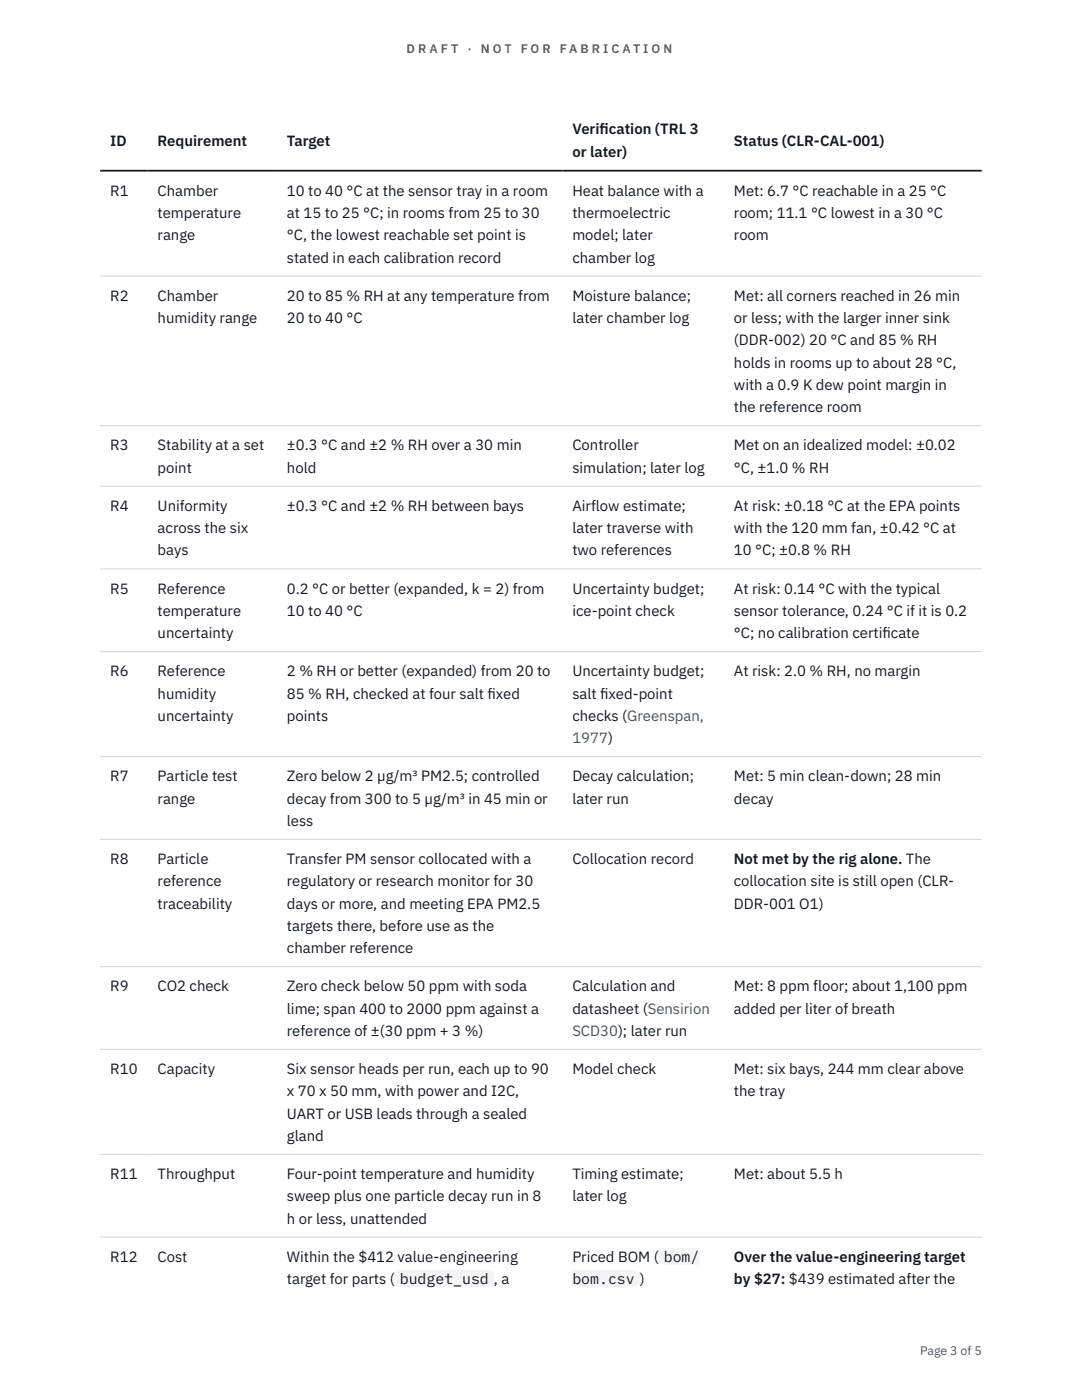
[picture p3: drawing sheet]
<svg xmlns="http://www.w3.org/2000/svg" width="216mm" height="279mm" viewBox="0 0 216 279" stroke-linecap="round" stroke-linejoin="round" font-family="sans-serif">
<defs><g id="words">
<g font-size="3" fill="#111827">
<text x="22" y="29.1">ID</text>
<text x="31.5" y="29.1">Requirement</text>
<text x="57.3" y="29.1">Target</text>
<text x="114.2" y="26.8">Verif</text>
<text x="119.6" y="26.8">ication (TRL 3</text>
<text x="146.5" y="29.1">Status (CLR-CAL-001)</text>
<text x="114.2" y="31.3">or later)</text>
<text x="22" y="39.1">R1</text>
<text x="31.5" y="39.1">Chamber</text>
<text x="57.3" y="39.1">10 to 40 °C at the sensor tray in a room</text>
<text x="114.2" y="39.1">Heat balance with a</text>
<text x="146.5" y="39.1">Met: 6.7 °C reachable in a 25 °C</text>
<text x="31.5" y="43.5">temperature</text>
<text x="31.5" y="48">range</text>
<text x="57.3" y="43.5">at 15 to 25 °C; in rooms from 25 to 30</text>
<text x="57.3" y="48">°C, the lowest reachable set point is</text>
<text x="114.2" y="43.5">thermoelectric</text>
<text x="114.2" y="48">model; later</text>
<text x="146.5" y="43.5">room; 11.1 °C lowest in a 30 °C</text>
<text x="146.5" y="48">room</text>
<text x="57.3" y="52.4">stated in each calibration record</text>
<text x="114.2" y="52.4">chamber log</text>
<text x="22" y="60">R2</text>
<text x="31.5" y="60">Chamber</text>
<text x="31.5" y="64.5">humidity range</text>
<text x="57.3" y="60">20 to 85 % RH at any temperature from</text>
<text x="57.3" y="64.5">20 to 40 °C</text>
<text x="114.2" y="60">Moisture balance;</text>
<text x="114.2" y="64.5">later chamber log</text>
<text x="146.5" y="60">Met: all corners reached in 26 min</text>
<text x="146.5" y="64.5">or less; with the larger inner sink</text>
<text x="146.5" y="68.9">(DDR-002) 20 °C and 85 % RH</text>
<text x="146.5" y="73.4">holds in rooms up to about 28 °C,</text>
<text x="146.5" y="77.8">with a 0.9 K dew point margin in</text>
<text x="146.5" y="82.3">the reference room</text>
<text x="22" y="89.9">R3</text>
<text x="31.5" y="89.9">Stability at a set</text>
<text x="57.3" y="89.9">±0.3 °C and ±2 % RH over a 30 min</text>
<text x="114.2" y="89.9">Controller</text>
<text x="146.5" y="89.9">Met on an idealized model: ±0.02</text>
<text x="31.5" y="94.3">point</text>
<text x="57.3" y="94.3">hold</text>
<text x="114.2" y="94.3">simulation; later log</text>
<text x="146.5" y="94.3">°C, ±1.0 % RH</text>
<text x="22" y="101.9">R4</text>
<text x="31.5" y="101.9">Uniformity</text>
<text x="57.3" y="101.9">±0.3 °C and ±2 % RH between bays</text>
<text x="114.2" y="101.9">Airflow estimate;</text>
<text x="146.5" y="101.9">At risk: ±0.18 °C at the EPA points</text>
<text x="31.5" y="106.4">across the six</text>
<text x="114.2" y="106.4">later traverse with</text>
<text x="146.5" y="106.4">with the 120 mm fan, ±0.42 °C at</text>
<text x="31.5" y="110.8">bays</text>
<text x="114.2" y="110.8">two references</text>
<text x="146.5" y="110.8">10 °C; ±0.8 % RH</text>
<text x="22" y="118.5">R5</text>
<text x="31.5" y="118.5">Reference</text>
<text x="57.3" y="118.5">0.2 °C or better (expanded, k = 2) from</text>
<text x="114.2" y="118.5">Uncertainty budget;</text>
<text x="146.5" y="118.5">At risk: 0.14 °C with the typical</text>
<text x="31.5" y="122.9">temperature</text>
<text x="57.3" y="122.9">10 to 40 °C</text>
<text x="114.2" y="122.9">ice-point check</text>
<text x="146.5" y="122.9">sensor tolerance, 0.24 °C if it is 0.2</text>
<text x="31.5" y="127.3">uncertainty</text>
<text x="146.5" y="127.3">°C; no calibration certif</text>
<text x="176.1" y="127.3">icate</text>
<text x="22" y="135">R6</text>
<text x="31.5" y="135">Reference</text>
<text x="57.3" y="135">2 % RH or better (expanded) from 20 to</text>
<text x="114.2" y="135">Uncertainty budget;</text>
<text x="146.5" y="135">At risk: 2.0 % RH, no margin</text>
<text x="31.5" y="139.4">humidity</text>
<text x="31.5" y="143.9">uncertainty</text>
<text x="57.3" y="139.4">85 % RH, checked at four salt f</text>
<text x="57.3" y="143.9">points</text>
<text x="97.3" y="139.4">ixed</text>
<text x="114.2" y="139.4">salt f</text>
<text x="114.2" y="143.9">checks (Greenspan,</text>
<text x="119.8" y="139.4">ixed-point</text>
<text x="22" y="155.9">R7</text>
<text x="31.5" y="155.9">Particle test</text>
<text x="57.3" y="155.9">Zero below 2 µg/m³ PM2.5; controlled</text>
<text x="114.2" y="155.9">Decay calculation;</text>
<text x="146.5" y="155.9">Met: 5 min clean-down; 28 min</text>
<text x="31.5" y="160.4">range</text>
<text x="57.3" y="160.4">decay from 300 to 5 µg/m³ in 45 min or</text>
<text x="114.2" y="160.4">later run</text>
<text x="146.5" y="160.4">decay</text>
<text x="57.3" y="164.8">less</text>
<text x="22" y="172.4">R8</text>
<text x="31.5" y="172.4">Particle</text>
<text x="57.3" y="172.4">Transfer PM sensor collocated with a</text>
<text x="114.2" y="172.4">Collocation record</text>
<text x="146.5" y="172.4">Not met by the rig alone. The</text>
<text x="31.5" y="176.9">reference</text>
<text x="57.3" y="176.9">regulatory or research monitor for 30</text>
<text x="146.5" y="176.9">collocation site is still open (CLR-</text>
<text x="31.5" y="181.3">traceability</text>
<text x="57.3" y="181.3">days or more, and meeting EPA PM2.5</text>
<text x="57.3" y="185.8">targets there, before use as the</text>
<text x="146.5" y="181.3">DDR-001 O1)</text>
<text x="57.3" y="190.2">chamber reference</text>
<text x="22" y="197.8">R9</text>
<text x="31.5" y="197.8">CO2 check</text>
<text x="57.3" y="197.8">Zero check below 50 ppm with soda</text>
<text x="114.2" y="197.8">Calculation and</text>
<text x="146.5" y="197.8">Met: 8 ppm floor; about 1,100 ppm</text>
<text x="57.3" y="202.3">lime; span 400 to 2000 ppm against a</text>
<text x="114.2" y="202.3">datasheet (Sensirion</text>
<text x="146.5" y="202.3">added per liter of breath</text>
<text x="57.3" y="206.7">reference of ±(30 ppm + 3 %)</text>
<text x="22" y="214.3">R10</text>
<text x="31.5" y="214.3">Capacity</text>
<text x="57.3" y="214.3">Six sensor heads per run, each up to 90</text>
<text x="114.2" y="214.3">Model check</text>
<text x="146.5" y="214.3">Met: six bays, 244 mm clear above</text>
<text x="57.3" y="218.8">x 70 x 50 mm, with power and I2C,</text>
<text x="146.5" y="218.8">the tray</text>
<text x="57.3" y="223.2">UART or USB leads through a sealed</text>
<text x="57.3" y="227.7">gland</text>
<text x="22" y="235.3">R11</text>
<text x="31.5" y="235.3">Throughput</text>
<text x="57.3" y="235.3">Four-point temperature and humidity</text>
<text x="57.3" y="239.8">sweep plus one particle decay run in 8</text>
<text x="114.2" y="235.3">Timing estimate;</text>
<text x="114.2" y="239.8">later log</text>
<text x="146.5" y="235.3">Met: about 5.5 h</text>
<text x="57.3" y="244.2">h or less, unattended</text>
<text x="22" y="251.8">R12</text>
<text x="31.5" y="251.8">Cost</text>
<text x="57.3" y="251.8">Within the $412 value-engineering</text>
<text x="114.2" y="251.8">Priced BOM (</text>
<text x="132.5" y="251.8">bom/</text>
<text x="146.5" y="251.8">Over the value-engineering target</text>
<text x="57.3" y="256.3">target for parts (</text>
<text x="79.8" y="256.3">budget_usd , a</text>
<text x="114.2" y="256.3">bom.csv</text>
<text x="127.7" y="256.3">)</text>
<text x="146.5" y="256.3">by $27: $439 estimated after the</text>
</g>
<g font-size="3" fill="#0f766e">
<text x="114.2" y="148.3">1977)</text>
<text x="114.2" y="206.7">SCD30); later run</text>
</g>
<g font-size="2.5" fill="#b45309">
<text x="81.1" y="10.5">D R A F T</text>
<text x="93.3" y="10.5">·</text>
<text x="95.9" y="10.5">N O T</text>
<text x="103.9" y="10.5">F O R</text>
<text x="111.7" y="10.5">F A B R I C A T I O N</text>
</g>
<text font-size="2.5" fill="#4b5563" x="183.6" y="270.3">Page 3 of 5</text>
</g></defs>
<path d="M20 55.1h175.9M20 85h175.9M20 97h175.9M20 113.5h175.9M20 130h175.9M20 151h175.9M20 167.5h175.9M20 192.9h175.9M20 209.4h175.9M20 230.4h175.9M20 246.9h175.9" fill="none" stroke="#d1d5db" stroke-width=".2"/>
<path d="M20 34.1h175.9" fill="none" stroke="#111827" stroke-width=".35"/>
<g fill="#f3f4f6">
<path d="M78.8 253.5h19.8v3.3h-19.8z"/>
<path d="M131.5 249h8.1v3.4h-8.1z"/>
<path d="M114.2 253.5h13.5v3.3h-13.5z"/>
</g>
<use href="#words"/>
</svg>
